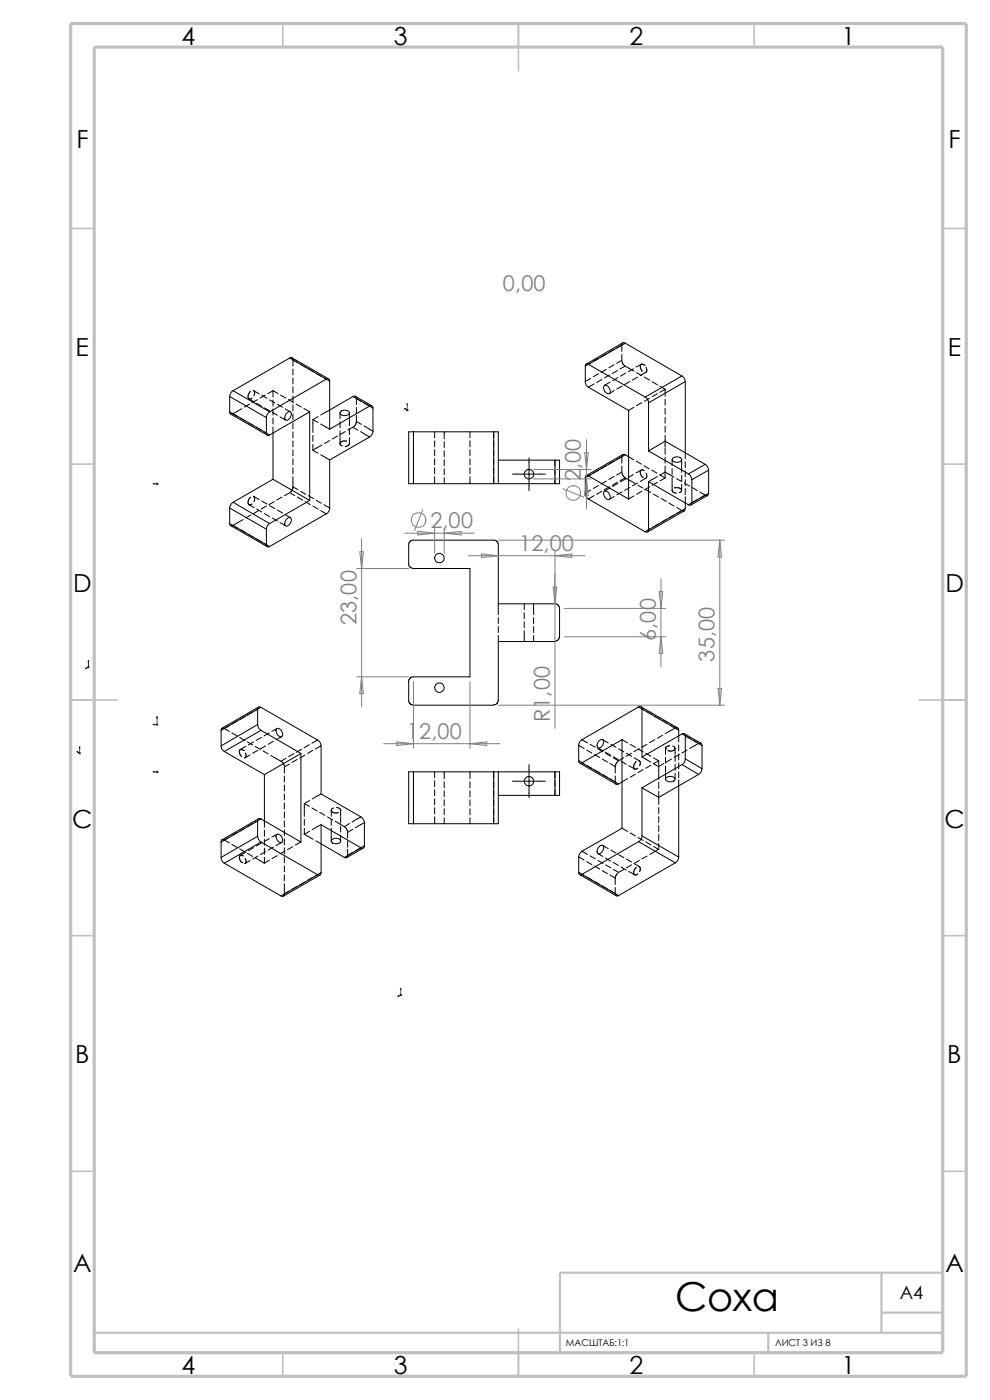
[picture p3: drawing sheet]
<svg xmlns="http://www.w3.org/2000/svg" width="210mm" height="297mm" viewBox="0 0 210 297" stroke-linecap="round" stroke-linejoin="round" font-family="sans-serif">
<defs><g id="words">
<text font-size="8.5" x="143.3" y="278">Coxa</text>
<g font-size="5.3">
<text x="38.5" y="9.6">4</text>
<text x="83.5" y="9.6">3</text>
<text x="133.5" y="9.6">2</text>
<text x="178.5" y="9.6">1</text>
<text x="16.2" y="31.3">F</text>
<text x="201.2" y="31.3">F</text>
<text x="16" y="75.6">E</text>
<text x="201.1" y="75.6">E</text>
<text x="15.5" y="125.6">D</text>
<text x="200.6" y="125.6">D</text>
<text x="15.3" y="175.6">C</text>
<text x="200.3" y="175.6">C</text>
<text x="16" y="225.6">B</text>
<text x="201" y="225.6">B</text>
<text x="15.5" y="269.8">A</text>
<text x="200.5" y="269.8">A</text>
<text x="38.5" y="291.6">4</text>
<text x="83.5" y="291.6">3</text>
<text x="133.5" y="291.6">2</text>
<text x="178.5" y="291.6">1</text>
</g>
<g font-size="4.6" fill="#808080">
<text x="106.7" y="61.6">0,00</text>
<text x="123.2" y="102.1" transform="rotate(-90 123.2 102.1)">2,00</text>
<text x="91.3" y="112.1">2,00</text>
<text x="110.1" y="117">12,00</text>
<text x="75.6" y="132.7" transform="rotate(-90 75.6 132.7)">23,00</text>
<text x="139.1" y="136" transform="rotate(-90 139.1 136)">6,00</text>
<text x="151.6" y="140.4" transform="rotate(-90 151.6 140.4)">35,00</text>
<text x="116.6" y="153.2" transform="rotate(-90 116.6 153.2)">R1,00</text>
<text x="86.3" y="156.8">12,00</text>
</g>
<text font-size="3.9" x="190.9" y="275.5">A4</text>
<g font-size="2">
<text x="120.1" y="285.6">МАСШТАБ:1:1</text>
<text x="164.5" y="285.6">ЛИСТ 3 ИЗ 8</text>
</g>
</g></defs>
<g fill="none" stroke="#c0c0c0" stroke-width=".34">
<path d="M60 5v5M110 5v10M160 5v5M15 48.5h5M200 48.5h5M15 98.5h5M200 98.5h5M15 148.5h10M195 148.5h10M15 198.5h5M200 198.5h5M15 248.5h5"/>
<path d="M200 248.5h5M60 287v5M110 282v10M160 287v5"/>
</g>
<path d="M20 231.7v55.3M187 278.5h13M187 270v12.7M200 270h-81.2v17M20 282.7h180M163 282.7v4.3" fill="none" stroke="#c0c0c0" stroke-width=".47"/>
<path d="M15 5h190v287h-190zM20 10h180v277h-180z" fill="none" stroke="#c0c0c0" stroke-width=".68" stroke-linecap="butt"/>
<g fill="none" stroke="#000" stroke-width=".21">
<path d="M61.5 75.9l8.4 4.9M61.5 75.9l-12.1 7M61.9 75.9h-.4M61.9 75.9l.2 .3v1.4M61.9 75.9l7.8 4.5M62.1 76.4l1.1 .6M62.1 78.3v1.2M63.8 77.3l1.1 .6M124.8 77.3a.41 .41 0 0 0-.4-.1 .41 .41 0 0 0-.2 .5v3.2a1.33 1.33 0 0 0 .6 1.3l8.5 4.9M124.8 77.3l12.1 6.9M125.3 77l-1.1 .6M127 76l-1.1 .7"/>
<path d="M127 79.3l-1.1 .6M128.6 75.1l-1.1 .6M128.6 78.4l-1.1 .6M129.3 79.5l-1.1 .7M130.3 74.1l-1.1 .7M130.3 77.4l-1.1 .6M131 78.6l-1.1 .6M131.9 73.2l-1.1 .6M131.9 73.2v1.3M131.9 75.2v1.3l-1.1 .6M132 76.6l.1 .6 .5 .5M132.1 72.7l.5 .1"/>
<path d="M132.1 72.7l-.2 .5M132.1 72.7l-7.8 4.6M132.6 77.7l1.9 1M132.6 77.7l-1.1 .6M132.6 72.8l-7.8 4.5M132.6 72.8l12.1 7M132.7 79.2l-1.1 .6M134.4 78.2l-1.1 .7M135 79.1l1.1 .6M136 77.3l-.2 .2v.6l.5 .7M136 77.3l.2-.1 .5 .3M136 77.3l-1.1 .6"/>
<path d="M136.7 77.5h.1M136.9 79l-1.1 .7M137 77.9l.2 .7-.2 .4M137 79h-.1M144.7 79.8l-7.8 4.4M144.7 79.8a1.49 1.49 0 0 1 .7 1.1M48.7 87.4l.2 .4M48.7 87.4l8.4 4.9M48.7 84.1l7.8 4.5M48.7 84.1v3.3M48.9 87.8h.5l1.1 .6M48.9 87.8l7.8 4.5"/>
<path d="M49.4 82.9a1.66 1.66 0 0 0-.7 1.2M49.4 82.9l7.8 4.5M51.3 86.7l-1.9 1.1M52.8 84.6l1.1 .7M53 85.7l-1.1 .7M53.1 83a1.22 1.22 0 0 0-.2 1.7l.4-.1 .2-.2M53.7 82.8a.62 .62 0 0 1 .1 1.1M53.8 82.9l1.2 .7M54.4 85.6l1.1 .6M54.6 84.8l-1.1 .6M55.5 83.9l1.1 .6M56.1 86.5l1.1 .7"/>
<path d="M56.3 83.8l-1.1 .7M56.5 88.6v3.3a.42 .42 0 0 0 .2 .4 .42 .42 0 0 0 .5 0M57.2 87.4l12-7a.44 .44 0 0 1 .5 0 .44 .44 0 0 1 .2 .5v10.2M57.2 84.8l1.1 .7M57.2 92.3l8.5-4.9v18.8M57.2 87.4l-.6 .7-.1 .5M57.7 87.5l1.1 .6M57.9 82.9l-1.1 .6M57.9 82.9v1.3M57.9 84.9v1.2M57.9 86.8v1.3M57.9 88.7v1.3"/>
<path d="M57.9 90.6v11.1M57.9 82.9l1.1 .6M58.8 85.8l1.1 .6M59.4 88.4l1.1 .7M59.5 83.8l1.1 .7M60.5 86.7l1.1 .7M60.9 87.6a.51 .51 0 0 1 .8-.2 .51 .51 0 0 1 .1 .7l-.1 .2a.85 .85 0 0 1-1.2 .7 1.31 1.31 0 0 1 .4-1.4zM61.2 84.8l1.1 .6M62.1 80.2v1.2M62.1 82.1v1.3M62.1 84v1.3M62.1 85.9v1.3"/>
<path d="M62.1 87.8v1.3M62.1 89.7v1.3M62.1 91.6v1.3M62.1 93.5v1.3M62.1 95.4v1.3M62.1 97.3v1.3M62.1 99.2v1.3M62.8 85.7l1.1 .7M64.5 86.7l1.2 .6M66.4 89l1.1 .6M66.4 89v1.3M66.4 90.5v1.2"/>
<path d="M66.4 92.4v1.2M66.4 94.3v1.2l1.1 .6M67.5 88.4l-1.1 .6M68 90l1.9 1.1M68 96.5l1.9 1.1M68.3 94.4l-1.9 1.1M69.9 93.5l-1.1 .6M69.9 97.6v10.2M71.6 92.5l-1.1 .6M72.1 87.6v1.3M72.1 89.5v1.3M72.1 91.4v1.3"/>
<path d="M72.1 92.8v1.4l.5 .4M72.3 87.2h.1a1.21 1.21 0 0 1 1.7 .4 1.09 1.09 0 0 1-1 .6 1.09 1.09 0 0 1-1-.7zM73.2 91.6l-1.1 .6M73.6 93.6a1.35 1.35 0 0 0-1.5 .4M73.8 91.2l1.1-.6 1 .7M74.1 94h.1M74.1 92.8l-.1 1.6-.8 .3M74.1 87.6v1.3M74.1 89v1.3M74.1 90.9v1.3M74.9 84.1l-6.9 4M74.9 84.1l3.5 2"/>
<path d="M75.4 84.1h-.5M75.4 84.1l3.5 2M75.4 84.1l.2 .4M75.6 84.5l1.1 .7M75.6 84.5v1.3M75.6 86.4v1.3M75.6 88.1v1.3M75.6 89.4l1.1 .6M75.6 89.4l-.2 .7-.4 .4M76.5 91.6l1.9 1.1M77.2 90.3l1.9 1.2M78.3 86.1l.8 .5"/>
<path d="M78.4 86.1l-8.5 5M78.4 92.7l-8.5 4.9M78.4 86.1a.44 .44 0 0 1 .5 0 .44 .44 0 0 1 .2 .5v4.9M79.1 91.5a1.66 1.66 0 0 1-.7 1.2M87.7 91.6v11M87.7 91.6h17M87.7 91.6h-1v11h1M92.2 91.6v1.3M92.2 93.5v1.3M92.2 95.4v1.3M92.2 97.3v1.3M92.2 99.2v1.3"/>
<path d="M94.2 91.6v1.5M94.2 93.7v1.3M94.2 95.6v1.3M94.2 97.5v1.3M94.2 99.4v1.3M99.7 91.6v1.3M99.7 93.5v1.3M99.7 95.4v1.3M99.7 97.3v1.3M99.7 99.2v1.3M104.7 91.6v11M104.7 91.6h1v11"/>
<path d="M105.7 97.6h12M112.2 97.1v7M117.7 97.6v5M117.7 97.6h1v5h-1M125.3 80.3l-1.1 .6M126 81.4l-1.2 .7M127.7 80.5l-1.1 .7M128.2 81.8a1.18 1.18 0 0 1 1.1 1.7 1.12 1.12 0 0 1-1.1-1.7zM128.6 98.8l-1.1 .6M129.4 81.1l-1.2 .6M130.3 82.8l-1.1 .7M131.1 80.1l-1.1 .7"/>
<path d="M131.9 96.9v1.4M131.9 98.9v1.3l-1.1 .6M131.9 96.9l-1.1 .6M132 81.9l-1.1 .6M132.1 96.4l.5 .1M132.1 96.4l-.2 .5M132.1 96.4l-7.8 4.5M132.6 96.5l1.8 1M132.6 96.5l-7.8 4.5M133.3 87.1v18.8M133.6 80.9l-1.1 .7M134.5 86.4l-1.2 .7"/>
<path d="M135 97.8l1.1 .7M135.3 80l-1.1 .6M136 99.7l-.2 .2v.6l.5 .8M136 99.7l.7 .2M136 99.7l-1.1 .6M136.1 85.4l-1.1 .7M136.6 98.8l1.1 .6M136.7 80l1.1 .6M136.9 84.2a1.49 1.49 0 0 1 .7 1.3M137.6 85.5v10.2M137.6 95.7l8.4 4.8M137.6 95.7l3.5-2.1 8.5 4.9"/>
<path d="M137.8 84.5l-1.1 .6M138.3 99.7l1.1 .7M138.3 81l1.1 .6M139.4 83.5l-1.1 .7M140 81.9l1.1 .7M141.1 82.6v1.5M141.1 84.7v1.3M141.1 86.6v1.3M141.1 88.5v1.3M141.1 90.4v1.3M141.1 92.3v2.6M141.1 95.1v1.3"/>
<path d="M141.1 97v1.3M141.1 98.9v2.5M141.1 82.6l-1.1 .6M142.6 97.5v1.3M142.6 99.4v1.3M142.7 97.2a1.35 1.35 0 0 1 1.9 .3 1.16 1.16 0 0 1-2 0zM144.6 97.5v1.3M144.6 98.9v1.3M145.4 80.9v16.4M145.4 98v1.2M145.4 99.9v1.2M145.4 80.9l-7.8 4.6"/>
<path d="M149.6 98.5l-3.6 2M149.6 98.5a1.66 1.66 0 0 1 .7 1.2M150.3 99.7l-3.5 2.1M150.3 99.7v4.9M48.7 111.1l.2 .4M48.7 111.1l8.4 4.9M48.7 107.8v3.3M48.7 107.8l7.8 4.5M48.9 111.5l7.8 4.5M49.4 106.6a1.66 1.66 0 0 0-.7 1.2M49.4 111.5l1.1 .6M49.4 111.5h-.5"/>
<path d="M49.4 106.6l7.8 4.5M51.1 112.4l1.1 .6M51.6 110.2l-2.2 1.3M52.8 107.1l1.1 .6M53.1 105.5a1.07 1.07 0 0 0-.2 1.6l.6-.2M53.2 109.3l-1.1 .6M53.7 105.3l.3 .4-.2 .7M53.8 105.3l1.2 .7M54.4 114.3l1.1 .6M54.4 108l1.1 .6M54.9 108.3l-1.1 .7M55.5 106.3l1.1 .6"/>
<path d="M56.1 109l1.1 .6M56.5 112.3v3.3a.42 .42 0 0 0 .2 .4 .42 .42 0 0 0 .5 0M56.5 107.4l-1.1 .6M57.2 107.3l1.1 .6M57.2 111.1l-.6 .7-.1 .5M57.7 109.9l1.1 .6M57.9 101.7l7.8 4.5M57.9 101.7l-8.5 4.9M58.2 106.4l-1.1 .7M58.8 108.2l1.1 .6M59.4 110.9l1.1 .6M59.8 105.5l-1.1 .6"/>
<path d="M60.4 105.2l1.1-.7 1 .7M60.5 111.5h.1M60.5 109.2l1.1 .6M60.9 110a.52 .52 0 0 1 .8-.1 .52 .52 0 0 1 .1 .7 .93 .93 0 0 1-1.3 .9 1.31 1.31 0 0 1 .4-1.5zM62.1 101.1v2.4l-.3 .7-.2 .2M62.1 103.3l1.1 .6M63.1 105.5l1.1 .6M63.8 104.2l1.1 .7M64.7 106.4l1.1 .7M65.4 105.2l1.1 .6M65.7 106.2l-8.5 4.9M66.4 107.4l1.1 .6"/>
<path d="M67.1 106.1l1.1 .7M68 108.3l1.1 .7M68.7 107.1l1.2 .7M69.1 109h.1M69.9 107.8a1.49 1.49 0 0 1-.7 1.2l-12 7M87.7 102.6h17M92.2 101.1v1.5M94.2 101.3v1.3M99.7 101.1v1.5M104.7 102.6h1M105.7 115.6v14.8M105.7 102.6h12"/>
<path d="M105.7 115.6l-.1-.6-.6-.4h-17.6l-.4 .3-.3 .4v4.5l.6 .7 12.4 .1v23h-12.4l-.6 .7v4.5l.1 .3 .3 .3 .6 .2h17M108.7 100.6h7M124.2 101.4v3.2M124.8 101a.41 .41 0 0 0-.5-.1 .41 .41 0 0 0-.1 .5M124.8 101l8.5 4.9M125.3 100.7l-1.1 .7M125.3 104l-1.1 .6M126 105.2l-1.2 .7M127 103l-1.1 .6M127.7 104.2l-1.1 .7M128.1 104.3a.93 .93 0 0 1 1.3 .9 .55 .55 0 0 1-.2 .8 .55 .55 0 0 1-.8-.4 1.28 1.28 0 0 1-.3-1.3zM128.6 102.1l-1.1 .6"/>
<path d="M129.3 103.3l-1.1 .6M129.4 103.5l-1.2 .7M130.3 101.1l-1.1 .6M130.3 105.3l-1.1 .7M131 102.3l-1.1 .7M131.1 102.6l-1.1 .6M132 100.3l.1 .5 .5 .6-1.1 .6M132 104.4l-1.1 .6M132.6 101.4l2.1 1.2M132.7 101.6l-1.1 .6M133.6 103.4l-1.1 .7M134.4 100.7l-1.1 .6"/>
<path d="M134.5 105.2l-1.2 .7M135.3 102.4l-1.1 .7M135.3 102.9l1.1 .6M136.1 104.2l-1.1 .7M136.3 101.3h.1M136.9 101.5l-1.1 .7M136.9 103.8l1.1 .7M137 100.4l.2 .6-.2 .4M137 101.4l-.1 .1M137 101.5h-.1M137.6 102.2v10.2a.44 .44 0 0 1-.2 .5 .44 .44 0 0 1-.5-.1l-12.1-6.9a1.46 1.46 0 0 1-.6-1.3M137.6 102.2l8.4 4.9"/>
<path d="M137.8 103.3l-1.1 .6M138.6 104.8l1.1 .7M139.4 101.1l-1.8 1.1M139.4 102.3l-1.1 .7M139.9 100.7l1.2 .7M140 100.8l1.1-.6 1.9 1M140.3 105.7l1.1 .7M141.1 101.4l-1.1 .6M141.9 106.7l1.1 .7M142.6 101.3v1.3M142.6 102.7v1.3M142.6 103.9a.68 .68 0 0 0 .9 .7"/>
<path d="M143 103.5h1l.6 .5M143.5 101.6l1.1 .6M143.6 107.7l1.1 .6M144.6 104l-.1 .3-.4 .2M144.6 100.8v1.3M144.6 102.7v1.3M144.7 108.3l-1.1 .6M144.7 108.3l.5 .1M145.2 102.5l1.1 .6M145.2 108.4l-7.8 4.5M145.4 107.9l-.2 .5M145.4 101.8v1.2"/>
<path d="M145.4 103.7v1.2M145.4 105.4v2.5M145.4 107.9l-8.6 4.9M146 100.5a1.66 1.66 0 0 1 .8 1.3M146.8 106.7a.44 .44 0 0 1-.2 .4 .44 .44 0 0 1-.6 0M146.8 101.8v4.9M146.8 103.4l1.1 .7M148 106l-2 1.1M148.5 104.4l1.1 .6M149.6 105l-1.1 .7M149.6 105l.5 .1M150.1 105.1l-3.5 2"/>
<path d="M150.3 104.6l-.2 .5M150.3 104.6l-3.5 2.1M105.7 134.8v13.8l-.2 .6-.8 .4M105.7 128.1l12.5 .1 .4 .4 .1 .5v6l-.3 .6-.7 .4M105.7 131v1.3M105.7 132.9v1.3M105.7 136.1h12M111.2 128.1v1.3M111.2 130v1.3M111.2 131.9v1.3M111.2 133.8v2.3M113.2 128.1v2.3"/>
<path d="M113.2 131v1.3M113.2 132.9v1.3M113.2 134.8v1.3M46.9 154.9v3.3M46.9 158.2a1.33 1.33 0 0 0 .7 1.2M47.1 154.5l-.2 .4M47.1 154.5l.5 .1M47.6 154.6l1 .6M47.6 159.4l8.5 4.9M48.6 153.9l-1 .7M49.2 155.5l1.1 .6M50.3 153l-1.1 .6"/>
<path d="M50.8 156.5l1.1 .6M51.7 159.2h.1M51.7 159.2l-.4-.2-.4 .1a1 1 0 0 0 .4 1.4M51.9 152l-1.1 .7M52 159.7l.2 .7-.4 .4M52.2 158.3l-1.3 .7M52.5 157.4l1.1 .6M53.6 151l-1.1 .7M53.8 157.4l-1.1 .6M54.1 158.4l1.1 .6M54.7 153.7a1.49 1.49 0 0 0 .7 1.2M54.7 150.5v3.2"/>
<path d="M54.7 153.7l-7.8 4.5M54.7 150.5l-7.8 4.4M54.7 159.2l-1.1 .6M54.9 150l-7.8 4.5M55.4 150.1a.42 .42 0 0 0-.5-.1 .42 .42 0 0 0-.2 .5M55.4 150.1l-1.3 .6M55.4 154.9l8.4 5M55.4 150.1l12 6.9M55.4 154.9l-7.8 4.5M55.5 156.4l-1.1 .7M55.8 159.3l1.1 .6M56.3 158.2l-1.1 .7"/>
<path d="M57.1 155.5l-1.1 .6M58 157.3l-1.1 .6M58.8 154.6a1.1 1.1 0 0 1 1 .5 1.1 1.1 0 0 1-.1 1.2 1.19 1.19 0 0 1-.9-1.7zM58.8 154.6l-1.1 .6M59.8 156.3l-1.3 .7M62.3 159.9l-1.1 .6M63.8 159.9v18.7l-8.4-4.9a.44 .44 0 0 0-.5 0 .44 .44 0 0 0-.2 .5M63.8 159.9l-7.7 4.4M64 159l-1.1 .6M65.6 158l-1.1 .6M66.3 159.2l-1.1 .7M67.4 157l-1.2 .7"/>
<path d="M67.4 157a1.49 1.49 0 0 1 .7 1.2M68.1 158.2l-1.2 .7M68.1 158.2v10.2M122.8 158.1l1.1 .7M123.4 156.9l1.2 .7M124.5 159.1l1.1 .7M125.2 157.9l1.1 .6M126.8 158.9l1.1 .6M126.8 158.7l1.1 .6M127 157.2a.57 .57 0 0 1 .9-.3 .57 .57 0 0 1 0 1 .75 .75 0 0 1-.4 .7 .75 .75 0 0 1-.8-.1 1.35 1.35 0 0 1 .3-1.3zM127.8 156.9l1.2 .7M128.4 159.6l1.1 .6"/>
<path d="M128.5 159.8l1.1 .6M129.6 157.9l1.1 .6M131.2 158.9l1.1 .6M131.9 156.9l1.2 .7M132.9 159.8l1.1 .6M133.7 157.9l1.1 .6M133.9 159.8l-1.1 .6M135.3 158.9l1.1 .6M135.4 150l1.3 .7M135.5 150l-12.1 6.9a1.59 1.59 0 0 0-.6 1.3v3.2a.42 .42 0 0 0 .2 .5 .42 .42 0 0 0 .4-.1l8.6-4.9v18.8l-8.6 4.9-.3 .4-.3 .8M135.5 150a.44 .44 0 0 1 .5-.1 .44 .44 0 0 1 .2 .5M135.6 158.8l-1.1 .7"/>
<path d="M136 149.9l7.8 4.5M136.2 150.4v10.2M136.2 150.4l7.8 4.5M137 159.8l1.1 .6M137.2 151l1.1 .6M137.2 157.9l-1.1 .6M138.9 151.9l1.1 .7M138.9 156.9l-1.1 .7M140.5 152.9l1.1 .6M140.5 156l-1.1 .6M141.2 158.7v.1M141.2 158.7v1.3"/>
<path d="M141.2 158.8h.1M142.1 158.2l-.6 .2-.3 .3M142.2 153.8l1.1 .7M142.7 158.2l.4 .3a.58 .58 0 0 1-.1 .7 .58 .58 0 0 1-.6 .1l-.7-.1M143.2 158.7v1.3M143.3 154.5l-2.2 1.2M143.8 154.4l.2 .5M143.8 154.4l-.5 .1M144 154.9v2.5M144 158v1.3M144 159.9v1.3M144.7 155.7l1.9 1.1"/>
<path d="M144.7 155.7l-8.5 4.9M144.7 155.7a.42 .42 0 0 1 .5 0 .42 .42 0 0 1 .2 .4M145.2 155.7l3.5 2M145.4 156.1v4.9M145.4 156.1l3.5 2.1M145.8 159.1l-1.1 .7M147.1 157.1l1.1 .6M148.2 157.7l-1.9 1.1M148.7 157.7l.2 .5M148.7 157.7h-.5M148.9 158.2v4.9M46.9 178.6v3.3"/>
<path d="M47.1 178.2l-.2 .4M47.1 178.2h.5M47.6 178.2l1 .6M48.6 177.6l-1 .6M49.2 179.2l1.1 .6M50.3 176.6l-1.1 .6M51.9 175.7l-1.1 .6M53 160.1l-1 .7M53.6 174.7l-1.1 .6M53.8 179.8l-1.1 .7M54.7 177.4a1.66 1.66 0 0 0 .7 1.2M54.7 174.2v3.2"/>
<path d="M54.7 177.4l-7.8 4.5M54.7 174.2l-7.8 4.4M54.9 173.7l-7.8 4.5M55.4 178.6l12 7a.44 .44 0 0 0 .5 0 .44 .44 0 0 0 .2-.4M55.4 173.7l-1.3 .7M55.4 178.6l-7.8 4.5M55.5 178.9l-1.1 .6M56.1 164.3v11.2M56.1 176.1v1.3M56.1 178.1v1.2M56.1 180v1.2M57.1 177.9l-1.1 .7"/>
<path d="M57.4 160.3l2.2 1.2M58 179.7l-1.1 .6M58.7 177.1a1.04 1.04 0 0 1 1.2 1.3 .52 .52 0 0 1-.5 .4 .52 .52 0 0 1-.5-.4 1.16 1.16 0 0 1-.2-1.3zM58.8 177l-1.1 .6M59.6 161.5l.4 .3 .3 .7M59.8 178.7l-1.3 .7M60.3 164.6v1.3M60.3 166.5v1.3M60.3 168.4v1.3M60.3 170.3v1.3M60.3 172.3v1.2M60.3 174.2v1.2"/>
<path d="M60.3 176.1v1.2M60.3 178v1.2M60.3 179.9v1.2M60.7 160.9l-1.1 .6M61.4 162.1l-1.1 .6v1.3M62.1 179.6l-1.1 .7M63 161.1l-1.1 .7M63.8 178.6l-1.1 .7M64.5 177l1.9 1.1M64.6 175.7v1.3l1.1-.6M64.6 170.5v1.2M64.6 171.9v1.3"/>
<path d="M64.6 173.8v1.3M64.6 170.5l1 .6M64.7 160.2l-1.1 .6M65.7 169.8l-1.1 .7M66.2 171.4l1.1 .6M67 178.4l6.1 3.5M67.8 172.3l1.1 .7M68.1 175l-1.9 1M68.1 168.4l-1.9 1.1M68.1 175v10.2M68.1 168.4l8.5 4.9M68.1 175l8.5 4.9"/>
<path d="M69.5 173.3l1.1 .6M70.3 171.9l.1 .2a1.29 1.29 0 0 0 1.4 .3M70.3 173.8v1.3M70.3 175.7v1.3M70.3 177.2v1.2M70.4 178.1h.1a1.09 1.09 0 0 1 1.8 .4 1.14 1.14 0 0 1-2-.1zM70.7 171.4l-.4 .4v1.4M71.1 174.2l1.9 1.2M71.4 171.3l.4 .1 .5 .3v1.5M72.3 173.4v1.2M72.3 175.3v1.2M72.3 177.2v1.2"/>
<path d="M72.3 172h-.1M73.7 178.5v1.2M74.1 174.7l-1 .7 .3 .3 .3 .7M74.8 175.9l-1.1 .7v1.2M76.6 173.3l-1.9 1.1M76.6 179.9l-3.5 2M76.6 173.3a1.66 1.66 0 0 1 .7 1.2M77.1 179.9l-3.6 2M77.3 179.5a.44 .44 0 0 1-.2 .4 .44 .44 0 0 1-.5 0M77.3 179.5l-1.9 1M77.3 174.5l-1.9 1.1M77.3 174.5v5"/>
<path d="M87.7 163.7h-1v11.1h1M87.7 163.7v11.1M87.7 163.7h17M87.7 174.8h17M92.2 163.7v1.3M92.2 165.7v1.2M92.2 167.6v1.2M92.2 169.5v1.2M92.2 171.4v1.2M92.2 173.3v1.5M94.2 163.7v1.5M94.2 165.9v1.2"/>
<path d="M94.2 167.8v1.2M94.2 169.7v1.2M94.2 171.6v1.2M94.2 173.5v1.3M99.7 163.7v1.5M99.7 165.9v1.2M99.7 167.8v1.2M99.7 169.7v1.2M99.7 171.6v1.2M99.7 173.5v1.3M104.7 163.7h1M104.7 163.7v11.1"/>
<path d="M105.7 163.7v11.1h-1M105.7 163.7h12M105.7 168.7h12M108.7 165.7h7M112.2 162.2v7M117.7 163.7v5M117.7 163.7h1v5h-1M122.8 161.4l8.4 4.9M123 161.9l7.7 4.5M126.1 160.1l1.1 .6M127.2 179.6a.51 .51 0 0 1 .7-.2 .51 .51 0 0 1 .1 .7l-.1 .2a.85 .85 0 0 1-1.2 .7 1.31 1.31 0 0 1 .5-1.4zM127.8 161l1.1 .7"/>
<path d="M127.8 179.3l1.2 .7M129.4 165.2l1.1 .7M129.4 162l1.1 .6M130.1 160.5l1.1 .7M130.5 162.6v1.4M130.5 164.6v1.3M130.5 165.9l.2 .5M131.1 161.5l-.4 .4-.2 .7M131.2 166.3l-.5 .1M131.7 161.5l1.1 .6M131.9 175.7l1.2 .7M132 165.9l-.8 .4"/>
<path d="M132.3 160.7l-1.1 .7-1.1-.6M133.1 165.2l-1.2 .7M133.4 162.4l1.2 .8M133.7 176.7l1.1 .6M134.5 160.8l1.1 .6M134.8 164.3l-1.1 .6M134.9 161.5v.1a1.15 1.15 0 0 0-.3 1.5M135.3 162.9l-.5 .3-.2-.1M135.3 177.7l1.1 .6M135.5 178.6l-12.1 6.9M135.5 178.6l7.8 4.4M135.5 161.4h.1"/>
<path d="M135.6 161.4l.2 .5-.2 .5M136.2 160.6l1.8 1.1M136.2 167.1v10.2M136.2 177.3l7.8 4.5M136.2 177.3a1.49 1.49 0 0 1-.7 1.3M136.4 163.3l-1.1 .6M137 178.6l1.1 .6M138.1 162.3l-1.1 .7M138.6 160.8l1.1 .6M139.7 161.4v2.5M139.7 164.1v1.3M139.7 166v1.3"/>
<path d="M139.7 167.9v2.8M139.7 171.3v1.3M139.7 173.2v1.3M139.7 175.1v1.3M139.7 177v1.3M139.7 178.9v1.3l-1.1-.6M139.7 161.4l-1.1 .6M140.8 162l-1.1 .6-1.1-.6M141.2 160.7v1.2M141.2 162.6v1.2M141.2 164v1.3M141.3 165.1a1.26 1.26 0 0 1 1.9 .2 1.19 1.19 0 0 1-2 0z"/>
<path d="M142.5 161l-1.1 .7M143.2 160.2v1.3M143.2 162.1v1.3M143.2 164v1.3M144 161.8v1.3M144 163.7v1.3M144 165.4v16.4M144.1 160.1l-1.1 .6M144.7 162.2l-8.5 4.9M144.7 162.2l3.5 2.1M145.4 161l3.5 2.1M145.4 161a1.59 1.59 0 0 1-.7 1.2"/>
<path d="M148.2 164.3l-8.5 4.9-3.5-2.1M148.9 163.1a1.66 1.66 0 0 1-.7 1.2M46.9 181.9a1.46 1.46 0 0 0 .7 1.2M47.6 183.1l12 7M50.8 180.1l1.1 .6M51.3 183h.1M51.6 181.6a.46 .46 0 0 0-.6-.1 .46 .46 0 0 0-.2 .6l.5 .9M51.9 183.2h.1M52 182.1l.2 .5-.2 .6M52.2 180.8l-1.3 .7M52.5 181.1l1.1 .6M53 182.6l-1 .6"/>
<path d="M54.1 182l1.9 1.1M54.7 181.6l-1.1 .6M56.1 181.9v1.2l1-.6M56.3 180.7l-1.1 .6M58.8 181.5l-1.1 .7M59.6 190.1h.5M60.3 181.8v1.2M60.3 183.7v1.3M60.3 185.6v1.3M60.3 187.5v2.3l-.2 .3M60.5 180.6l-1.1 .6M61.4 189l-1.1 .7"/>
<path d="M63 188l-1.1 .7M66.3 186.1l-1.1 .7M67.9 185.6l-7.8 4.5M68.1 185.1l-8.5 5M73.1 181.9h.4M73.7 180.2v1.5l-.2 .2M74.8 180.8l-1.1 .7M122.8 181.8v3.3a.42 .42 0 0 0 .2 .4 .42 .42 0 0 0 .4 0M122.8 185l1.1 .7M122.8 181.8l1.1 .7M123 185.5l7.7 4.5M123.4 180.6l1.2 .7"/>
<path d="M123.4 185.5l7.8 4.5M124.5 186.1l1.1 .6M124.5 182.8l1.1 .6M125.2 181.6l1.1 .6M126.1 187l1.1 .6M126.1 183.7l1.1 .7M126.8 182.5l1.1 .7M126.8 181.1l1.1 .6M127.8 188l1.1 .6M127.8 184.7l1.1 .6M128.4 182l1.1 .7M128.5 183.5l1.1 .6"/>
<path d="M129.4 188.9l1.1 .7M129.4 185.6l1.1 .7M129.6 180.3l1.1 .7M130.1 183l1.1 .6M130.1 184.4l1.1 .7 1.1-.7M130.5 189.6l.2 .4M130.5 186.3v1.4M130.5 188.3v1.3M131.1 185.2l-.4 .4-.2 .7M131.2 190h-.5M131.2 181.3l1.1 .6M131.7 183.9l1.1 .7"/>
<path d="M132.9 182.2l1.1 .7M133.4 184.9l1.2 .7M134 183.5l-1.1 .6M134.5 183.2l1.1 .7M135 184l-.5 .8v.6l.1 .2M135.3 185.4l-.4 .2h-.3M135.5 183.8l.1 .1M135.6 182.5l-1.1 .7M135.6 183.9a.71 .71 0 0 1 0 1M137.3 181.6l-1.1 .6M139.7 180.2l-1.9 1.1M143.3 183l-12.1 7"/>
<path d="M144 181.8a1.49 1.49 0 0 1-.7 1.2"/>
<circle cx="93.2" cy="118.4" r="1"/>
<circle cx="112.2" cy="100.6" r="1"/>
<circle cx="93.2" cy="145.9" r="1"/>
<circle cx="112.2" cy="165.7" r="1.01"/>
</g>
<g fill="#00f" stroke="#00f" stroke-width=".21">
<path d="M32.5 153.7l.3-.1v.2z"/>
<path d="M33.3 152l.1 .4h-.2z"/>
<path d="M32.5 102.6l.3-.1v.2z"/>
<path d="M32.5 163.7h.3v.1z"/>
<path d="M85.8 86.7h.3l-.1 .2z"/>
<path d="M86.4 85.6l.1 .3h-.2z"/>
<path d="M18.3 141.6l.1 .2-.2 .1z"/>
<path d="M18.8 140.1v.3h-.1z"/>
<path d="M16.3 159.4l.3 .1-.1 .1z"/>
<path d="M16.9 158.4l.1 .3h-.2z"/>
<path d="M84.6 211.2l.1 .1-.3 .1z"/>
<path d="M85 209.7l.1 .2h-.2z"/>
</g>
<g fill="none" stroke="#00f" stroke-width=".21">
<path d="M85.8 86.7l.6 .3M86.3 87h.3M86.3 86.9l.3 .3M86.4 85.6v1.6M86.5 86.9l-.3 .3M32.5 102.6h1M33.2 102.5l.3 .3M33.3 102.6h.1M33.3 102.5v.3M33.4 102.5l-.3 .3M16.3 159.4l.6 .4M16.8 159.8h.3"/>
<path d="M16.8 159.6l.3 .3M16.9 158.4v1.5M17 159.6l-.3 .3M18.6 141.5h.3M18.6 141.4l.3 .3M18.8 141.5l-.6 .4M18.8 140.1v1.6M18.9 141.4l-.3 .3M32.5 153.7h1M33.2 153.6l.3 .3M33.3 152v1.9M33.4 153.6l-.3 .3"/>
<path d="M32.5 163.7h1M33.2 163.6l.3 .3M33.3 163.7h.1M33.3 163.6v.3M33.4 163.6l-.3 .3M84.9 211.1h.3M84.9 210.9l.3 .3M85 211.1l-.6 .3M85 209.7v1.5M85.1 210.9l-.3 .3"/>
</g>
<g fill="none" stroke="#808080" stroke-width=".21">
<path d="M113.2 99.6h12.2M124 96.1h.8l-.4 3.5zM124.4 93.3v14.6M76.3 117.1h.8l-.4 3.5zM76.7 114.3v35.6M85.9 113.1h14.7M88.6 112.7l3.6 .4-3.6 .4zM89.7 108.1l-1.8 4.5M92.2 112.1v5.3M94.2 112.1v5.3M94.2 113.1l3.6-.4v.8zM99.4 117.9h24.7"/>
<path d="M102.2 117.5l3.5 .4-3.5 .4zM105.7 114.6h48M113.2 101.6h12.2M117.7 116.9v10.2M117.7 117.9l3.6-.4v.8zM119.4 103.7l4.4 1.8M124.4 101.6l.4 3.6h-.8zM152.7 114.6v35M152.7 114.6l.4 3.6h-.8zM75.7 120.6h11M117.3 124.5h.8l-.4 3.6zM117.7 121.8v6.3"/>
<path d="M117.7 128.1v26.4M119.7 129.1h21.5M119.7 135.1h21.5M139.8 125.5h.8l-.4 3.6zM140.2 122.7v18.7M140.2 135.1l.4 3.5h-.8zM75.7 143.6h11M76.7 143.6l.4 3.6h-.8zM81.4 157.8h24.6M84.2 157.4l3.5 .4-3.5 .4zM87.7 144.6v14.1M99.7 144.6v14.1"/>
<path d="M99.7 157.8l3.6-.4v.8zM105.7 149.6h48M152.3 146h.8l-.4 3.6z"/>
<circle cx="88.8" cy="110.3" r="1.56"/>
<circle cx="121.6" cy="104.6" r="1.56"/>
</g>
<use href="#words"/>
</svg>
